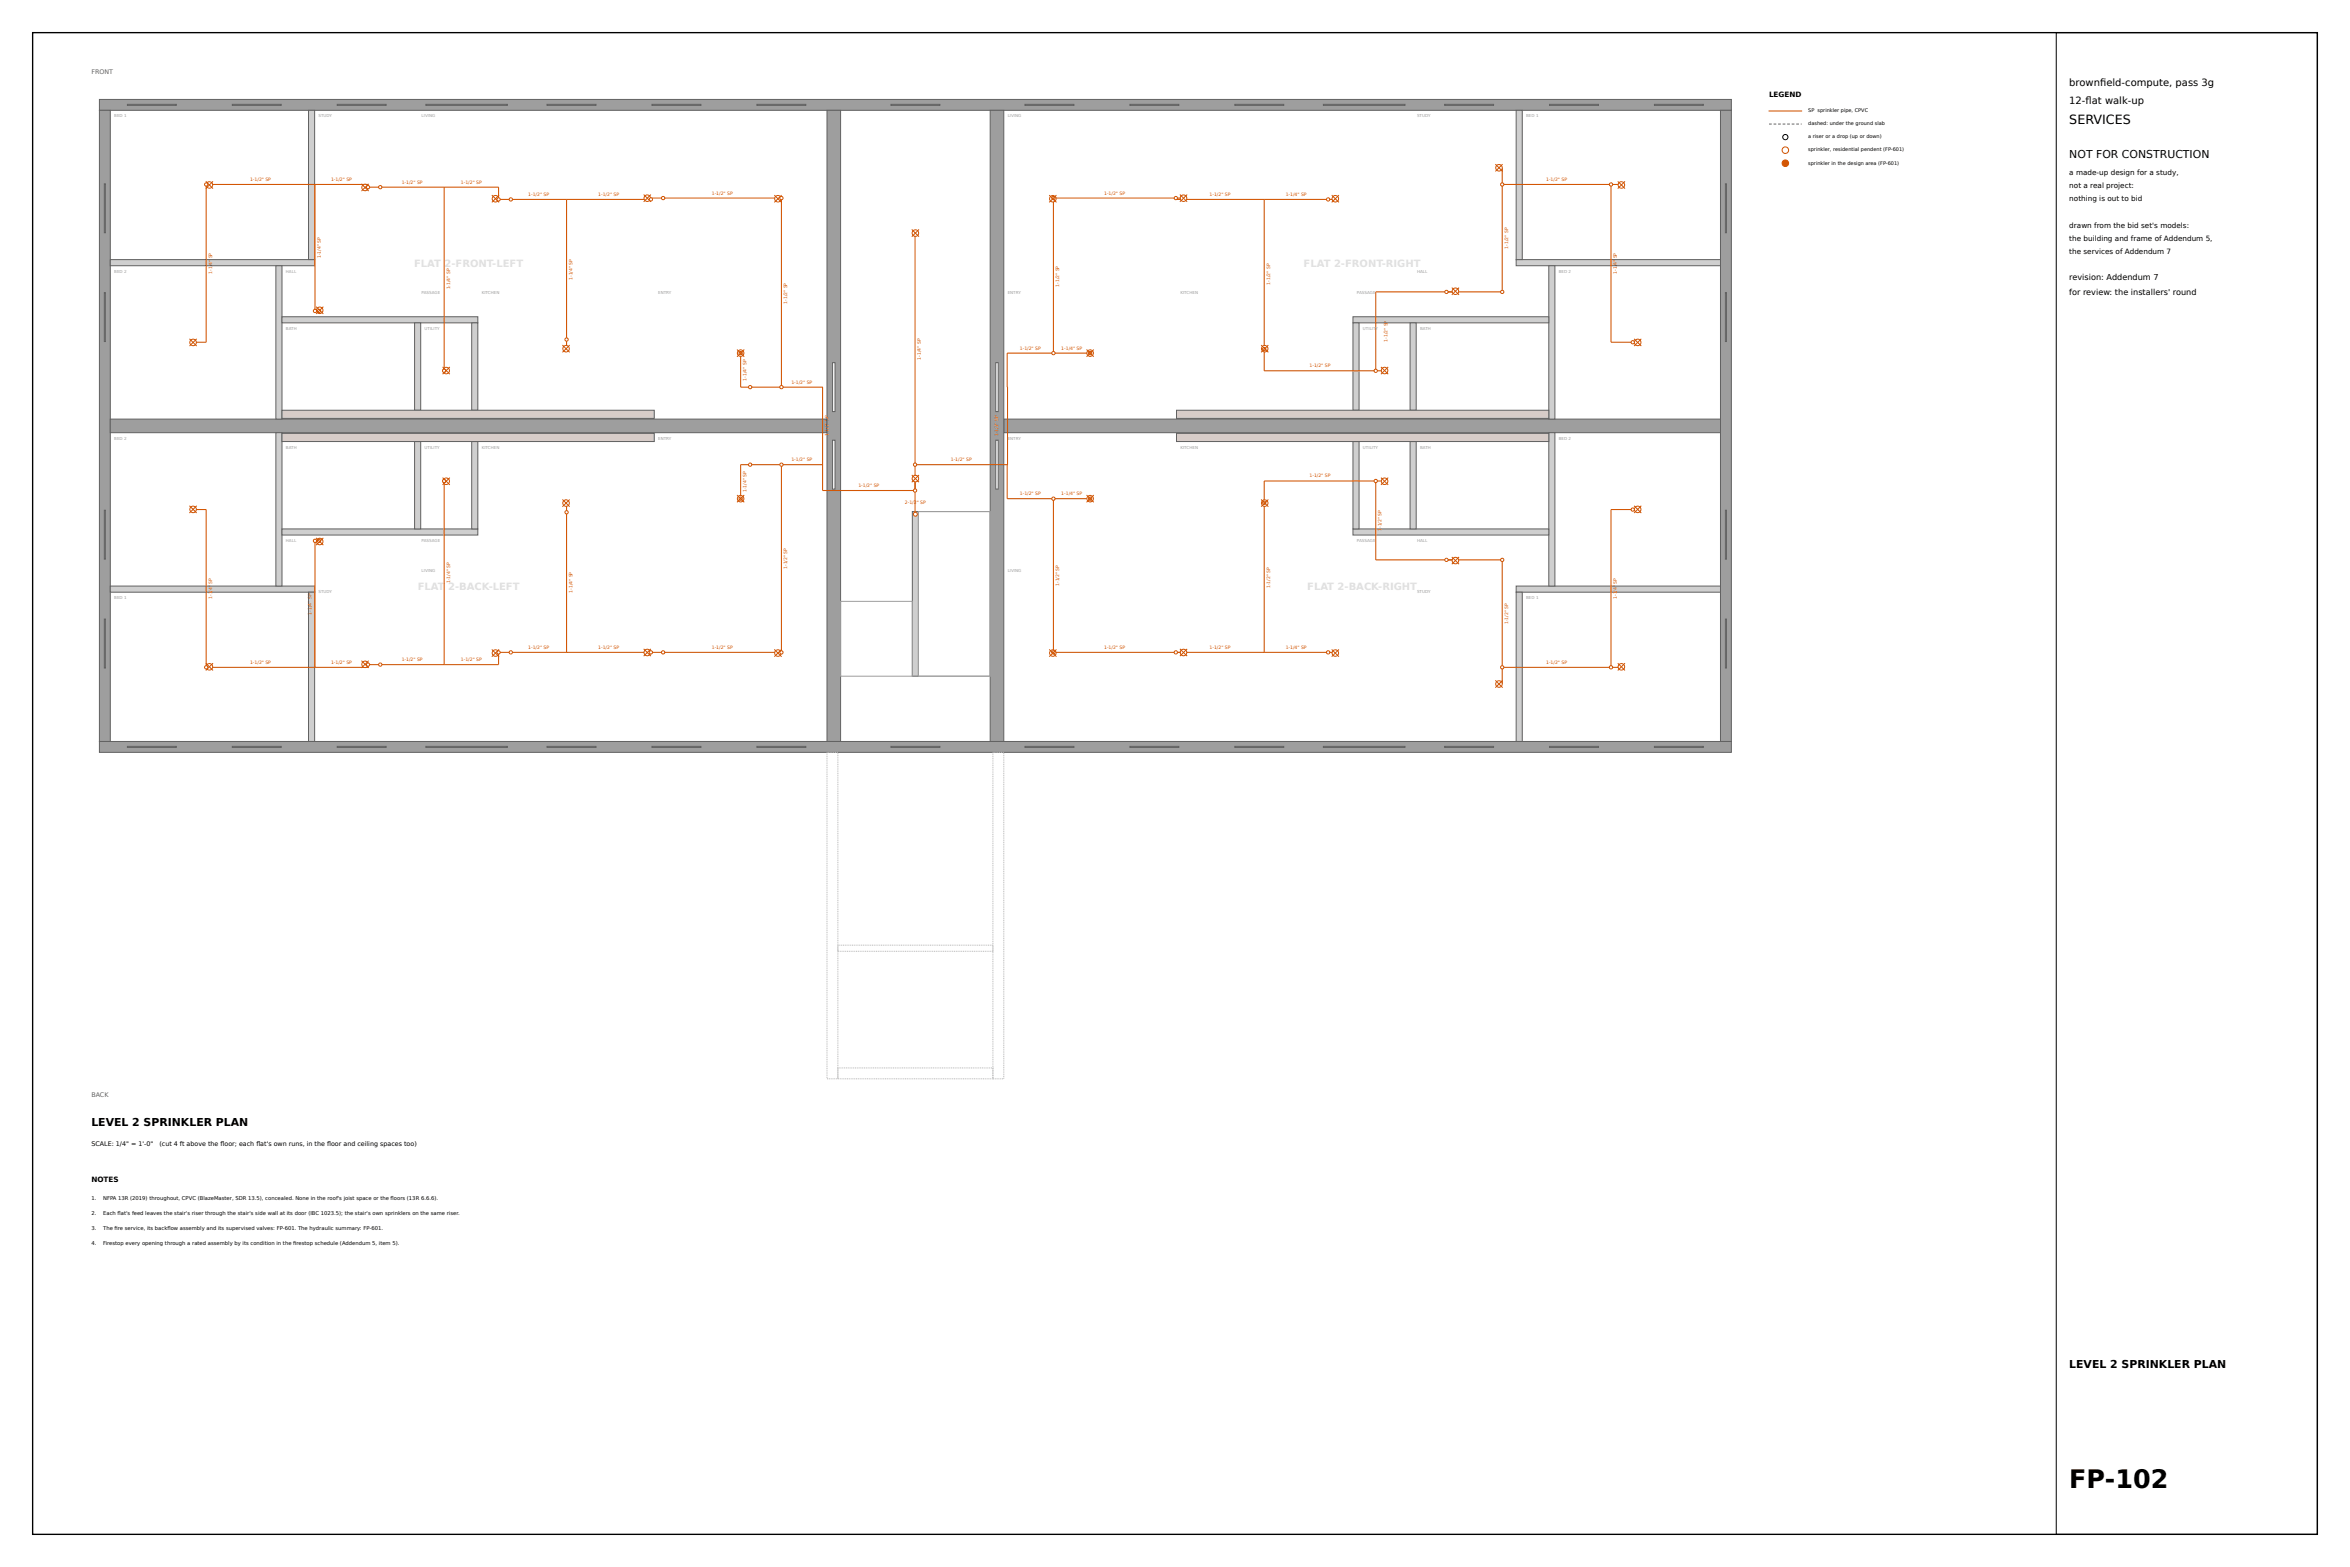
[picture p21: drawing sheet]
<svg xmlns="http://www.w3.org/2000/svg" width="914mm" height="610mm" viewBox="0 0 914 610" stroke-linecap="round" stroke-linejoin="round" font-family="sans-serif">
<defs><g id="words">
<text font-size="9.9" x="805.2" y="579">FP-102</text>
<text font-size="4.9" x="805.2" y="48.2">SERVICES</text>
<g font-size="4.2">
<text x="805.2" y="61.6">NOT FOR CONSTRUCTION</text>
<text x="35.6" y="438.1">LEVEL 2 SPRINKLER PLAN</text>
<text x="805.2" y="532.3">LEVEL 2 SPRINKLER PLAN</text>
</g>
<g font-size="3.9">
<text x="805.2" y="33.4">brownfeld-compute, pass 3g</text>
<text x="817.2" y="33.4">i</text>
<text x="805.2" y="40.4">12-fat walk-up</text>
<text x="811.5" y="40.4">l</text>
</g>
<g font-size="3.9" fill="#e0e0e0">
<text x="161.1" y="104">FLAT 2-FRONT-LEFT</text>
<text x="162.5" y="229.4">FLAT 2-BACK-LEFT</text>
<text x="508.6" y="229.4">FLAT 2-BACK-RIGHT</text>
</g>
<g font-size="3.2">
<text x="805.2" y="109.1">revision: Addendum 7</text>
<text x="805.2" y="114.8">for review: the installers' round</text>
</g>
<g font-size="2.8">
<text x="688.3" y="37.7">LEGEND</text>
<text x="805.2" y="68.2">a made-up design for a study,</text>
<text x="805.2" y="73.3">not a real project:</text>
<text x="805.2" y="78.3">nothing is out to bid</text>
<text x="805.2" y="88.5">drawn from the bid set's models:</text>
<text x="805.2" y="93.6">the building and frame of Addendum 5,</text>
<text x="805.2" y="98.7">the services of Addendum 7</text>
<text x="35.6" y="459.9">NOTES</text>
</g>
<g font-size="2.5" fill="#616161">
<text x="35.6" y="28.6">FRONT</text>
<text x="35.6" y="426.6">BACK</text>
</g>
<g font-size="2.5">
<text x="35.6" y="445.7">SCALE: 1/4&quot; = 1'-0&quot;</text>
<text x="62" y="445.7">(cut 4 ft above the foor; each fat's own runs, in the foor and ceiling spaces too)</text>
<text x="85.8" y="445.7">l</text>
<text x="99.7" y="445.7">l</text>
<text x="127.3" y="445.7">l</text>
</g>
<g font-size="2">
<text x="35.6" y="467">1.</text>
<text x="40.1" y="467">NFPA 13R (2019) throughout, CPVC (BlazeMaster, SDR 13.5), concealed. None in the roof's joist space or the foors (13R 6.6.6).</text>
<text x="152" y="467">l</text>
<text x="35.6" y="472.8">2.</text>
<text x="40.1" y="472.8">Each fat's feed leaves the stair's riser through the stair's side wall at its door (IBC 1023.5); the stair's own sprinklers on the same riser.</text>
<text x="45.7" y="472.8">l</text>
<text x="35.6" y="478.6">3.</text>
<text x="40.1" y="478.6">The fre service, its backfow assembly and its supervised valves: FP-601. The hydraulic summary: FP-601.</text>
<text x="44.6" y="478.6">i</text>
<text x="65.1" y="478.6">l</text>
<text x="35.6" y="484.5">4.</text>
<text x="40.1" y="484.5">Firestop every opening through a rated assembly by its condition in the frestop schedule (Addendum 5, item 5).</text>
<text x="114.1" y="484.5">i</text>
</g>
<g font-size="1.9">
<text x="703.6" y="43.7">SP sprinkler pipe, CPVC</text>
<text x="703.6" y="48.8">dashed: under the ground slab</text>
<text x="703.6" y="53.8">a riser or a drop (up or down)</text>
<text x="703.6" y="58.9">sprinkler, residential pendent (FP-601)</text>
<text x="703.6" y="64">sprinkler in the design area (FP-601)</text>
</g>
<g font-size="1.8" fill="#d35400">
<text x="97.3" y="70.4">1-1/2&quot; SP</text>
<text x="128.8" y="70.4">1-1/2&quot; SP</text>
<text x="156.3" y="71.4">1-1/2&quot; SP</text>
<text x="179.3" y="71.4">1-1/2&quot; SP</text>
<text x="601.6" y="70.4">1-1/2&quot; SP</text>
<text x="205.5" y="76.2">1-1/2&quot; SP</text>
<text x="232.8" y="76.2">1-1/2&quot; SP</text>
<text x="277" y="75.7">1-1/2&quot; SP</text>
<text x="429.6" y="75.7">1-1/2&quot; SP</text>
<text x="470.6" y="76.2">1-1/2&quot; SP</text>
<text x="500.3" y="76.2">1-1/4&quot; SP</text>
<text x="124.8" y="100.4" transform="rotate(-90 124.8 100.4)">1-1/4&quot; SP</text>
<text x="586.8" y="96.7" transform="rotate(-90 586.8 96.7)">1-1/2&quot; SP</text>
<text x="82.5" y="106.5" transform="rotate(-90 82.5 106.5)">1-1/4&quot; SP</text>
<text x="629.1" y="106.5" transform="rotate(-90 629.1 106.5)">1-1/4&quot; SP</text>
<text x="175.1" y="112.6" transform="rotate(-90 175.1 112.6)">1-1/4&quot; SP</text>
<text x="222.7" y="108.9" transform="rotate(-90 222.7 108.9)">1-1/4&quot; SP</text>
<text x="412.2" y="111.6" transform="rotate(-90 412.2 111.6)">1-1/2&quot; SP</text>
<text x="494.2" y="110.8" transform="rotate(-90 494.2 110.8)">1-1/2&quot; SP</text>
<text x="306.3" y="118.2" transform="rotate(-90 306.3 118.2)">1-1/2&quot; SP</text>
<text x="396.8" y="136">1-1/2&quot; SP</text>
<text x="413" y="136">1-1/4&quot; SP</text>
<text x="539.8" y="133" transform="rotate(-90 539.8 133)">1-1/2&quot; SP</text>
<text x="358.3" y="139.9" transform="rotate(-90 358.3 139.9)">1-1/4&quot; SP</text>
<text x="509.5" y="142.9">1-1/2&quot; SP</text>
<text x="290.5" y="148.1" transform="rotate(-90 290.5 148.1)">1-1/4&quot; SP</text>
<text x="307.9" y="149.2">1-1/2&quot; SP</text>
<text x="322.4" y="169.8" transform="rotate(-90 322.4 169.8)">1-1/2&quot; SP</text>
<text x="388.4" y="169.8" transform="rotate(-90 388.4 169.8)">1-1/2&quot; SP</text>
<text x="307.9" y="179.4">1-1/2&quot; SP</text>
<text x="370" y="179.4">1-1/2&quot; SP</text>
<text x="509.5" y="185.7">1-1/2&quot; SP</text>
<text x="290.5" y="191.5" transform="rotate(-90 290.5 191.5)">1-1/4&quot; SP</text>
<text x="334" y="189.5">1-1/2&quot; SP</text>
<text x="352.1" y="196.1">2-1/2&quot; SP</text>
<text x="396.8" y="192.6">1-1/2&quot; SP</text>
<text x="413" y="192.6">1-1/4&quot; SP</text>
<text x="537.6" y="206.5" transform="rotate(-90 537.6 206.5)">1-1/2&quot; SP</text>
<text x="306.3" y="221.4" transform="rotate(-90 306.3 221.4)">1-1/2&quot; SP</text>
<text x="175.1" y="226.9" transform="rotate(-90 175.1 226.9)">1-1/4&quot; SP</text>
<text x="412.2" y="228" transform="rotate(-90 412.2 228)">1-1/2&quot; SP</text>
<text x="82.5" y="233" transform="rotate(-90 82.5 233)">1-1/4&quot; SP</text>
<text x="222.7" y="230.6" transform="rotate(-90 222.7 230.6)">1-1/4&quot; SP</text>
<text x="494.2" y="228.8" transform="rotate(-90 494.2 228.8)">1-1/2&quot; SP</text>
<text x="629.1" y="233" transform="rotate(-90 629.1 233)">1-1/4&quot; SP</text>
<text x="121.2" y="239.1" transform="rotate(-90 121.2 239.1)">1-1/4&quot; SP</text>
<text x="586.8" y="242.8" transform="rotate(-90 586.8 242.8)">1-1/2&quot; SP</text>
<text x="156.3" y="257.2">1-1/2&quot; SP</text>
<text x="179.3" y="257.2">1-1/2&quot; SP</text>
<text x="205.5" y="252.4">1-1/2&quot; SP</text>
<text x="232.8" y="252.4">1-1/2&quot; SP</text>
<text x="277" y="252.4">1-1/2&quot; SP</text>
<text x="429.6" y="252.4">1-1/2&quot; SP</text>
<text x="470.6" y="252.4">1-1/2&quot; SP</text>
<text x="500.3" y="252.4">1-1/4&quot; SP</text>
<text x="97.3" y="258.2">1-1/2&quot; SP</text>
<text x="128.8" y="258.2">1-1/2&quot; SP</text>
<text x="601.6" y="258.2">1-1/2&quot; SP</text>
</g>
<g font-size="1.6" fill="#9e9e9e">
<text x="44.4" y="45.6">BED 1</text>
<text x="123.9" y="45.6">STUDY</text>
<text x="164" y="45.6">LIVING</text>
<text x="392.1" y="45.6">LIVING</text>
<text x="551.4" y="45.6">STUDY</text>
<text x="593.8" y="45.6">BED 1</text>
<text x="44.4" y="106.1">BED 2</text>
<text x="111.2" y="106.1">HALL</text>
<text x="551.4" y="106.1">HALL</text>
<text x="606.5" y="106.1">BED 2</text>
<text x="164" y="114.4">PASSAGE</text>
<text x="187.4" y="114.4">KITCHEN</text>
<text x="256.1" y="114.4">ENTRY</text>
<text x="392.1" y="114.4">ENTRY</text>
<text x="459.3" y="114.4">KITCHEN</text>
<text x="528" y="114.4">PASSAGE</text>
<text x="111.2" y="128.3">BATH</text>
<text x="165.2" y="128.3">UTILITY</text>
<text x="530.3" y="128.3">UTILITY</text>
<text x="552.6" y="128.3">BATH</text>
<text x="44.4" y="171.1">BED 2</text>
<text x="256.1" y="171.1">ENTRY</text>
<text x="392.1" y="171.1">ENTRY</text>
<text x="606.5" y="171.1">BED 2</text>
<text x="111.2" y="174.5">BATH</text>
<text x="165.2" y="174.5">UTILITY</text>
<text x="187.4" y="174.5">KITCHEN</text>
<text x="459.3" y="174.5">KITCHEN</text>
<text x="530.3" y="174.5">UTILITY</text>
<text x="552.6" y="174.5">BATH</text>
<text x="111.2" y="210.9">HALL</text>
<text x="164" y="210.9">PASSAGE</text>
<text x="528" y="210.9">PASSAGE</text>
<text x="551.4" y="210.9">HALL</text>
<text x="164" y="222.4">LIVING</text>
<text x="392.1" y="222.4">LIVING</text>
<text x="44.4" y="233.1">BED 1</text>
<text x="123.9" y="230.7">STUDY</text>
<text x="551.4" y="230.7">STUDY</text>
<text x="593.8" y="233.1">BED 1</text>
</g>
</g></defs>
<path d="M12.7 12.7h889v584.2h-889z" fill="none" stroke="#000" stroke-width=".53"/>
<path d="M800.1 12.7h101.6v584.2h-101.6z" fill="none" stroke="#000" stroke-width=".39"/>
<g fill="#9e9e9e" stroke="#616161" stroke-width=".39">
<path d="M38.7 38.7h635v4.2h-635z"/>
<path d="M38.7 288.5h635v4.2h-635z"/>
<path d="M38.7 42.9h4.2v245.6h-4.2z"/>
<path d="M669.5 42.9h4.2v245.6h-4.2z"/>
<path d="M42.9 163h278.9v5.3h-278.9z"/>
<path d="M390.6 163h278.9v5.3h-278.9z"/>
<path d="M321.8 42.9h5.3v245.6h-5.3z"/>
<path d="M385.3 42.9h5.3v245.6h-5.3z"/>
</g>
<g fill="#cfcfcf" stroke="#616161" stroke-width=".39">
<path d="M355 199h2.4v64.1h-2.4z"/>
<path d="M42.9 101h79.5v2.4h-79.5z"/>
<path d="M120 42.9h2.4v58.1h-2.4z"/>
<path d="M107.3 103.4h2.4v59.6h-2.4z"/>
<path d="M109.7 123.2h76.2v2.4h-76.2z"/>
<path d="M161.3 125.6h2.4v34h-2.4z"/>
<path d="M183.5 125.6h2.4v34h-2.4z"/>
</g>
<path d="M109.7 159.6h144.9v3.2h-144.9z" fill="#d7ccc8" stroke="#616161" stroke-width=".39"/>
<g fill="#cfcfcf" stroke="#616161" stroke-width=".39">
<path d="M589.9 101h79.6v2.4h-79.6z"/>
<path d="M589.9 42.9h2.4v58.1h-2.4z"/>
<path d="M602.6 103.4h2.4v59.6h-2.4z"/>
<path d="M526.4 123.2h76.2v2.4h-76.2z"/>
<path d="M548.7 125.6h2.4v34h-2.4z"/>
<path d="M526.4 125.6h2.4v34h-2.4z"/>
</g>
<path d="M457.8 159.6h144.8v3.2h-144.8z" fill="#d7ccc8" stroke="#616161" stroke-width=".39"/>
<g fill="#cfcfcf" stroke="#616161" stroke-width=".39">
<path d="M42.9 228h79.5v2.4h-79.5z"/>
<path d="M120 230.4h2.4v58.1h-2.4z"/>
<path d="M107.3 168.3h2.4v59.7h-2.4z"/>
<path d="M109.7 205.8h76.2v2.4h-76.2z"/>
<path d="M161.3 171.8h2.4v34h-2.4z"/>
<path d="M183.5 171.8h2.4v34h-2.4z"/>
</g>
<path d="M109.7 168.6h144.9v3.2h-144.9z" fill="#d7ccc8" stroke="#616161" stroke-width=".39"/>
<g fill="#cfcfcf" stroke="#616161" stroke-width=".39">
<path d="M589.9 228h79.6v2.4h-79.6z"/>
<path d="M589.9 230.4h2.4v58.1h-2.4z"/>
<path d="M602.6 168.3h2.4v59.7h-2.4z"/>
<path d="M526.4 205.8h76.2v2.4h-76.2z"/>
<path d="M548.7 171.8h2.4v34h-2.4z"/>
<path d="M526.4 171.8h2.4v34h-2.4z"/>
</g>
<path d="M457.8 168.6h144.8v3.2h-144.8z" fill="#d7ccc8" stroke="#616161" stroke-width=".39"/>
<path d="M321.8 292.7h4.2v127h-4.2zM386.3 292.7h4.3v127h-4.3zM326 367.7h60.3v2.4h-60.3zM326 415.5h60.3v4.2h-60.3z" fill="none" stroke="#bdbdbd" stroke-width=".39" stroke-dasharray=".4 .3" stroke-linecap="butt"/>
<g fill="#fff" stroke="#616161" stroke-width=".39">
<path d="M165.7 290.4h31.7v.4h-31.7z"/>
<path d="M514.9 290.4h31.8v.4h-31.8z"/>
<path d="M165.7 40.6h31.7v.4h-31.7z"/>
<path d="M514.9 40.6h31.8v.4h-31.8z"/>
<path d="M324 141.1h.9v19h-.9z"/>
<path d="M324 171.2h.9v19.1h-.9z"/>
<path d="M387.5 141.1h.9v19h-.9z"/>
<path d="M387.5 171.2h.9v19.1h-.9z"/>
<path d="M49.6 290.4h19v.4h-19z"/>
<path d="M90.4 290.4h19v.4h-19z"/>
<path d="M131.2 290.4h19.1v.4h-19.1z"/>
<path d="M212.9 290.4h19v.4h-19z"/>
<path d="M253.7 290.4h19v.4h-19z"/>
<path d="M294.5 290.4h19v.4h-19z"/>
<path d="M40.6 198.5h.4v19h-.4z"/>
<path d="M40.6 240.8h.4v19.1h-.4z"/>
<path d="M398.8 290.4h19.1v.4h-19.1z"/>
<path d="M439.6 290.4h19.1v.4h-19.1z"/>
<path d="M480.5 290.4h19v.4h-19z"/>
<path d="M562.1 290.4h19.1v.4h-19.1z"/>
<path d="M602.9 290.4h19.1v.4h-19.1z"/>
<path d="M643.7 290.4h19.1v.4h-19.1z"/>
<path d="M671.4 198.5h.4v19h-.4z"/>
<path d="M671.4 240.8h.4v19.1h-.4z"/>
<path d="M49.6 40.6h19v.4h-19z"/>
<path d="M90.4 40.6h19v.4h-19z"/>
<path d="M131.2 40.6h19.1v.4h-19.1z"/>
<path d="M212.9 40.6h19v.4h-19z"/>
<path d="M253.7 40.6h19v.4h-19z"/>
<path d="M294.5 40.6h19v.4h-19z"/>
<path d="M40.6 71.5h.4v19h-.4z"/>
<path d="M40.6 113.8h.4v19.1h-.4z"/>
<path d="M398.8 40.6h19.1v.4h-19.1z"/>
<path d="M439.6 40.6h19.1v.4h-19.1z"/>
<path d="M480.5 40.6h19v.4h-19z"/>
<path d="M562.1 40.6h19.1v.4h-19.1z"/>
<path d="M602.9 40.6h19.1v.4h-19.1z"/>
<path d="M643.7 40.6h19.1v.4h-19.1z"/>
<path d="M671.4 71.5h.4v19h-.4z"/>
<path d="M671.4 113.8h.4v19.1h-.4z"/>
<path d="M346.7 290.4h19v.4h-19z"/>
<path d="M346.7 40.6h19v.4h-19z"/>
</g>
<path d="M357.4 199h27.9v64.1h-27.9zM327.1 233.9h27.9v29.2h-27.9z" fill="none" stroke="#9e9e9e" stroke-width=".39"/>
<circle cx="694.7" cy="53.3" r="1.02" fill="#fff" stroke="#000" stroke-width=".39"/>
<circle cx="694.7" cy="58.4" r="1.27" fill="#fff" stroke="#d35400" stroke-width=".39"/>
<circle cx="694.7" cy="63.5" r="1.27" fill="#d35400" stroke="#d35400" stroke-width=".39"/>
<g fill="none" stroke="#d35400" stroke-width=".41">
<path d="M80.8 71.8l.7 .2M122.6 71.8v49.2h1.5l.3-.3M142.1 72.9l51.9-.1v4.8M143.2 72.8v-1h-63v61.3h-5.3l.2 .1M172.8 72.8v71.5h1.1l-.3-.1M220.5 77.6v58.2l-.2-.1M251.9 77.1l52.2-.1v73.6M253.3 77v.6h-59.8l-.7-.3M302.7 77.3l1.4 .3M409.7 77.3l.2 .3M457.5 77v.6h61.9l.2-.3M460.5 77.1l-50.6-.1v60.4"/>
<path d="M491.9 77.6v66.7h47.1l-.3-.1M583.3 65.3l1.2 .1v48.2h-49.2v30.7M584.5 71.8h46.6l-.2 .2M626.9 71.8v61.3h10.5l-.2 .1M356.1 90.8l.1 109.2M566.3 113.3l.2 .3M288.2 137.4v13.2h32M424.2 137.4h-32.3v13.2h.3M492.1 135.7l-.2 .1M320.1 150.6v40.2h36M392 150.6v30.2M75.1 198.2h-.2h5.3v61.4h63v-1"/>
<path d="M173.6 187.2l.3-.1h-1.1v71.5M220.3 195.7l.2-.1v58.2M304.1 180.8v73h-110.6l-.7 .3M320.2 180.8h-32v13.2M356.1 180.8h36.1M356.1 186.1l.1 .1M391.9 180.8v13.2h32.3M409.9 194v59.8M491.9 195.6l.2 .1M535.3 187.1v30.7h49.2v48.2l-1.2 .1M538.7 187.2l.3-.1h-47.1v66.7M637.2 198.2h.2h-10.5v61.4"/>
<path d="M124.4 210.7l-.3-.3h-1.5v49.2M566.5 217.8l-.2 .3M81.5 259.4l-.7 .2M194 253.8v4.8l-51.9-.2M252.7 253.8h-.8M303.5 253.8l-.8 .3M409.9 253.8h109.5l.2 .3M409.9 253.8l-.2 .3M460.7 253.8h-.2M630.9 259.4l.2 .2h-46.6"/>
</g>
<path d="M688.3 43.2h12.7" fill="none" stroke="#d35400" stroke-width=".39"/>
<path d="M688.3 48.3h12.7" fill="none" stroke="#616161" stroke-width=".39" stroke-dasharray="1.1 .7" stroke-linecap="butt"/>
<g fill="#fff" stroke="#d35400" stroke-width=".39">
<circle cx="288.2" cy="194" r="1.27"/>
<circle cx="302.7" cy="254.1" r="1.27"/>
<circle cx="251.9" cy="253.8" r="1.27"/>
<circle cx="192.8" cy="254.1" r="1.27"/>
<circle cx="142.1" cy="258.4" r="1.27"/>
<circle cx="81.5" cy="259.4" r="1.27"/>
<circle cx="124.4" cy="210.7" r="1.27"/>
<circle cx="75.1" cy="198.2" r="1.27"/>
<circle cx="220.3" cy="195.7" r="1.27"/>
<circle cx="173.6" cy="187.2" r="1.27"/>
<circle cx="424.2" cy="194" r="1.27"/>
<circle cx="409.7" cy="254.1" r="1.27"/>
<circle cx="460.5" cy="253.8" r="1.27"/>
<circle cx="519.6" cy="254.1" r="1.27"/>
<circle cx="492.1" cy="195.7" r="1.27"/>
<circle cx="538.7" cy="187.2" r="1.27"/>
<circle cx="566.3" cy="218.1" r="1.27"/>
<circle cx="583.3" cy="266.1" r="1.27"/>
<circle cx="630.9" cy="259.4" r="1.27"/>
<circle cx="637.2" cy="198.2" r="1.27"/>
<circle cx="288.2" cy="137.4" r="1.27"/>
<circle cx="302.7" cy="77.3" r="1.27"/>
<circle cx="251.9" cy="77.1" r="1.27"/>
<circle cx="192.8" cy="77.3" r="1.27"/>
<circle cx="142.1" cy="72.9" r="1.27"/>
<circle cx="81.5" cy="72" r="1.27"/>
<circle cx="124.4" cy="120.7" r="1.27"/>
<circle cx="75.1" cy="133.2" r="1.27"/>
<circle cx="220.3" cy="135.7" r="1.27"/>
<circle cx="173.6" cy="144.2" r="1.27"/>
<circle cx="424.2" cy="137.4" r="1.27"/>
<circle cx="409.7" cy="77.3" r="1.27"/>
<circle cx="460.5" cy="77.1" r="1.27"/>
<circle cx="519.6" cy="77.3" r="1.27"/>
<circle cx="492.1" cy="135.7" r="1.27"/>
<circle cx="538.7" cy="144.2" r="1.27"/>
<circle cx="566.3" cy="113.3" r="1.27"/>
<circle cx="583.3" cy="65.3" r="1.27"/>
<circle cx="630.9" cy="72" r="1.27"/>
<circle cx="637.2" cy="133.2" r="1.27"/>
<circle cx="356.2" cy="186.2" r="1.27"/>
<circle cx="356.2" cy="90.7" r="1.27"/>
<circle cx="291.9" cy="180.8" r=".63"/>
<circle cx="288.2" cy="194" r=".63"/>
<circle cx="304.1" cy="180.8" r=".63"/>
<circle cx="304.1" cy="253.8" r=".63"/>
<circle cx="258" cy="253.8" r=".63"/>
<circle cx="253.3" cy="253.8" r=".63"/>
<circle cx="198.8" cy="253.8" r=".63"/>
<circle cx="194" cy="253.8" r=".63"/>
<circle cx="148" cy="258.6" r=".63"/>
<circle cx="143.2" cy="258.6" r=".63"/>
<circle cx="80.2" cy="259.6" r=".63"/>
<circle cx="122.6" cy="210.4" r=".63"/>
<circle cx="124.1" cy="210.4" r=".63"/>
<circle cx="220.5" cy="199.3" r=".63"/>
<circle cx="172.8" cy="187.1" r=".63"/>
<circle cx="424.2" cy="194" r=".63"/>
<circle cx="409.9" cy="194" r=".63"/>
<circle cx="409.9" cy="253.8" r=".63"/>
<circle cx="457.5" cy="253.8" r=".63"/>
<circle cx="516.8" cy="253.8" r=".63"/>
<circle cx="491.9" cy="195.6" r=".63"/>
<circle cx="535.3" cy="187.1" r=".63"/>
<circle cx="562.8" cy="217.8" r=".63"/>
<circle cx="584.5" cy="217.8" r=".63"/>
<circle cx="584.5" cy="259.6" r=".63"/>
<circle cx="626.9" cy="259.6" r=".63"/>
<circle cx="635.3" cy="198.2" r=".63"/>
<circle cx="291.9" cy="150.6" r=".63"/>
<circle cx="288.2" cy="137.4" r=".63"/>
<circle cx="304.1" cy="150.6" r=".63"/>
<circle cx="304.1" cy="77" r=".63"/>
<circle cx="258" cy="77" r=".63"/>
<circle cx="253.3" cy="77.6" r=".63"/>
<circle cx="198.8" cy="77.6" r=".63"/>
<circle cx="194" cy="77.6" r=".63"/>
<circle cx="148" cy="72.8" r=".63"/>
<circle cx="143.2" cy="72.8" r=".63"/>
<circle cx="80.2" cy="71.8" r=".63"/>
<circle cx="122.6" cy="121" r=".63"/>
<circle cx="124.1" cy="121" r=".63"/>
<circle cx="220.5" cy="132.1" r=".63"/>
<circle cx="172.8" cy="144.3" r=".63"/>
<circle cx="424.2" cy="137.4" r=".63"/>
<circle cx="409.9" cy="137.4" r=".63"/>
<circle cx="409.9" cy="77" r=".63"/>
<circle cx="457.5" cy="77" r=".63"/>
<circle cx="516.8" cy="77.6" r=".63"/>
<circle cx="491.9" cy="135.8" r=".63"/>
<circle cx="535.3" cy="144.3" r=".63"/>
<circle cx="562.8" cy="113.6" r=".63"/>
<circle cx="584.5" cy="113.6" r=".63"/>
<circle cx="584.5" cy="71.8" r=".63"/>
<circle cx="626.9" cy="71.8" r=".63"/>
<circle cx="635.3" cy="133.1" r=".63"/>
<circle cx="356.1" cy="190.8" r=".63"/>
<circle cx="356.1" cy="180.8" r=".63"/>
<circle cx="356.2" cy="200" r=".76"/>
</g>
<g fill="none" stroke="#d35400" stroke-width=".39">
<path d="M80.2 70.7l2.6 2.5M82.8 70.7l-2.6 2.5M140.8 71.7l2.5 2.5M143.3 71.7l-2.5 2.5M191.5 76l2.6 2.6M194.1 76l-2.6 2.6M250.6 75.8l2.5 2.6M253.1 75.8l-2.5 2.6M301.4 76l2.6 2.6M304 76l-2.6 2.6M408.4 76l2.5 2.6M410.9 76l-2.5 2.6"/>
<path d="M459.2 75.8l2.6 2.6M461.8 75.8l-2.6 2.6M518.3 76l2.6 2.6M520.9 76l-2.6 2.6M582 64l2.5 2.5M584.5 64l-2.5 2.5M629.6 70.7l2.6 2.5M632.2 70.7l-2.6 2.5M354.9 89.4l2.6 2.5M357.5 89.4l-2.6 2.5M123.1 119.4l2.6 2.6M125.7 119.4l-2.6 2.6"/>
<path d="M565 112l2.6 2.6M567.6 112l-2.6 2.6M73.9 131.9l2.5 2.6M76.4 131.9l-2.5 2.6M219 134.4l2.5 2.5M221.5 134.4l-2.5 2.5M286.9 136.1l2.6 2.5M289.5 136.1l-2.6 2.5M422.9 136.1l2.6 2.5M425.5 136.1l-2.6 2.5M490.8 134.4l2.6 2.5M493.4 134.4l-2.6 2.5"/>
<path d="M636 131.9l2.5 2.6M638.5 131.9l-2.5 2.6M172.4 142.9l2.5 2.5M174.9 142.9l-2.5 2.5M537.5 142.9l2.5 2.5M540 142.9l-2.5 2.5M73.9 196.9l2.5 2.5M76.4 196.9l-2.5 2.5M172.4 185.9l2.5 2.6M174.9 185.9l-2.5 2.6M219 194.4l2.5 2.6M221.5 194.4l-2.5 2.6"/>
<path d="M286.9 192.7l2.6 2.6M289.5 192.7l-2.6 2.6M354.9 184.9l2.6 2.6M357.5 184.9l-2.6 2.6M422.9 192.7l2.6 2.6M425.5 192.7l-2.6 2.6M490.8 194.4l2.6 2.6M493.4 194.4l-2.6 2.6M537.5 185.9l2.5 2.6M540 185.9l-2.5 2.6M636 196.9l2.5 2.5M638.5 196.9l-2.5 2.5"/>
<path d="M123.1 209.4l2.6 2.5M125.7 209.4l-2.6 2.5M565 216.8l2.6 2.5M567.6 216.8l-2.6 2.5M80.2 258.1l2.6 2.6M82.8 258.1l-2.6 2.6M140.8 257.2l2.5 2.5M143.3 257.2l-2.5 2.5M191.5 252.8l2.6 2.5M194.1 252.8l-2.6 2.5M250.6 252.6l2.5 2.5M253.1 252.6l-2.5 2.5"/>
<path d="M301.4 252.8l2.6 2.5M304 252.8l-2.6 2.5M408.4 252.8l2.5 2.5M410.9 252.8l-2.5 2.5M459.2 252.6l2.6 2.5M461.8 252.6l-2.6 2.5M518.3 252.8l2.6 2.5M520.9 252.8l-2.6 2.5M629.6 258.1l2.6 2.6M632.2 258.1l-2.6 2.6M582 264.8l2.5 2.6M584.5 264.8l-2.5 2.6"/>
</g>
<use href="#words"/>
</svg>
